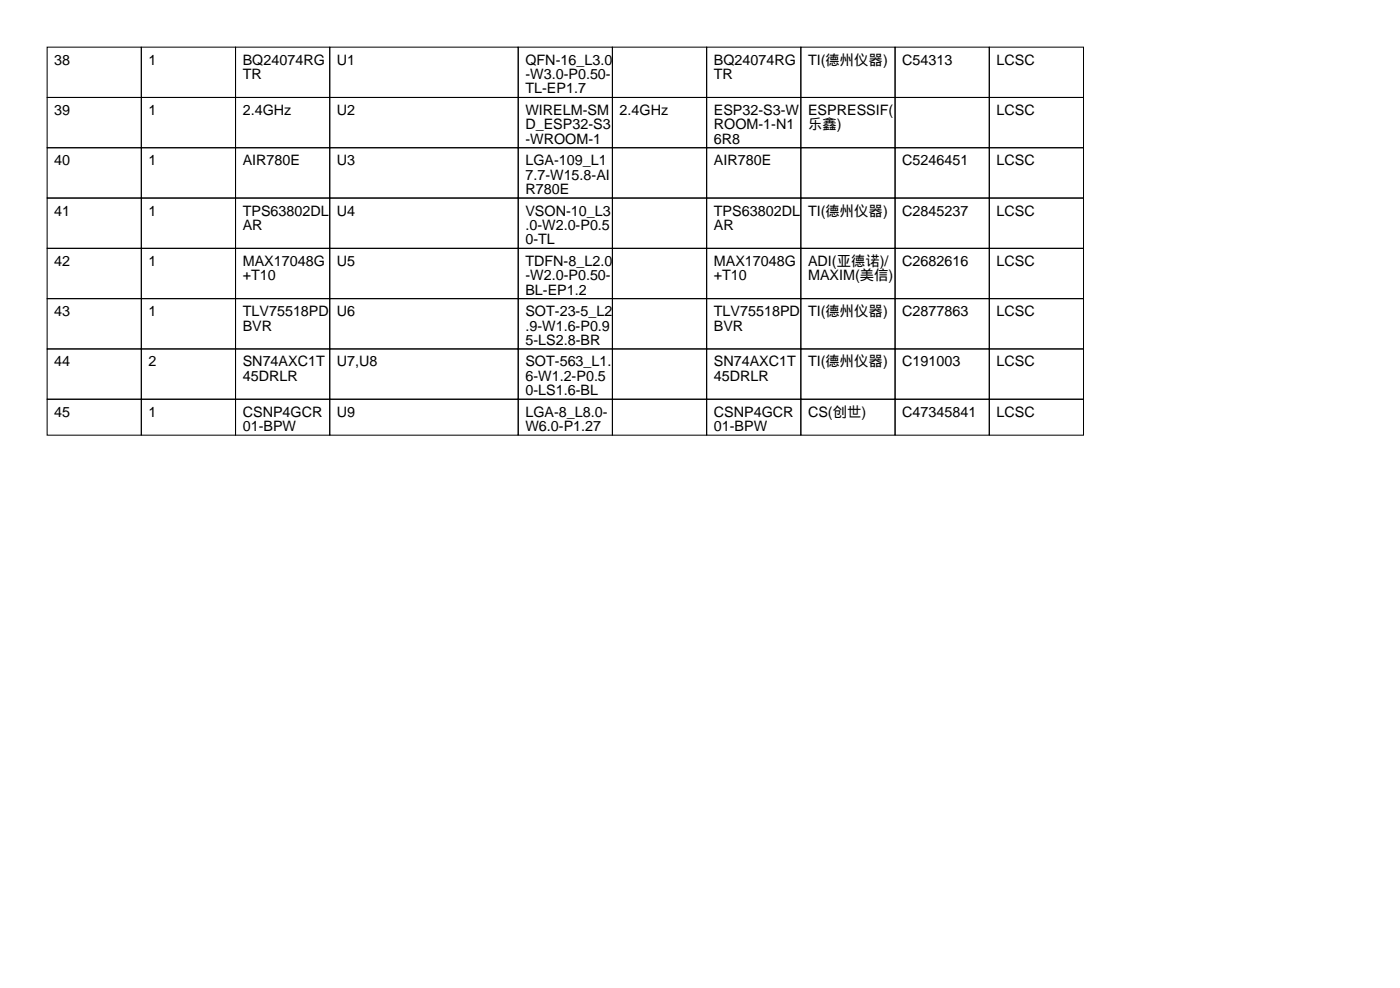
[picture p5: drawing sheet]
<svg xmlns="http://www.w3.org/2000/svg" width="297mm" height="210mm" viewBox="0 0 297 210" stroke-linecap="round" stroke-linejoin="round" font-family="sans-serif">
<defs><g id="words">
<g font-size="3">
<text x="11.5" y="13.7">38</text>
<text x="31.5" y="13.7">1</text>
<text x="51.5" y="13.7">BQ24074RG</text>
<text x="51.5" y="16.8">TR</text>
<text x="71.5" y="13.7">U1</text>
<text x="111.5" y="13.7">QFN-16_L3.0</text>
<text x="111.5" y="16.8">-W3.0-P0.50-</text>
<text x="151.5" y="13.7">BQ24074RG</text>
<text x="151.5" y="16.8">TR</text>
<text x="171.5" y="13.7">TI(德州仪器)</text>
<text x="191.5" y="13.7">C54313</text>
<text x="211.5" y="13.7">LCSC</text>
<text x="111.5" y="19.8">TL-EP1.7</text>
<text x="11.5" y="24.4">39</text>
<text x="31.5" y="24.4">1</text>
<text x="51.5" y="24.4">2.4GHz</text>
<text x="71.5" y="24.4">U2</text>
<text x="111.5" y="24.4">WIRELM-SM</text>
<text x="111.5" y="27.4">D_ESP32-S3</text>
<text x="131.5" y="24.4">2.4GHz</text>
<text x="151.5" y="24.4">ESP32-S3-W</text>
<text x="151.5" y="27.4">ROOM-1-N1</text>
<text x="171.5" y="24.4">ESPRESSIF(</text>
<text x="171.5" y="27.4">乐鑫)</text>
<text x="211.5" y="24.4">LCSC</text>
<text x="11.5" y="35.1">40</text>
<text x="31.5" y="35.1">1</text>
<text x="51.5" y="35.1">AIR780E</text>
<text x="71.5" y="35.1">U3</text>
<text x="111.5" y="30.5">-WROOM-1</text>
<text x="111.5" y="35.1">LGA-109_L1</text>
<text x="151.5" y="30.5">6R8</text>
<text x="151.5" y="35.1">AIR780E</text>
<text x="191.5" y="35.1">C5246451</text>
<text x="211.5" y="35.1">LCSC</text>
<text x="111.5" y="38.1">7.7-W15.8-AI</text>
<text x="111.5" y="41.2">R780E</text>
<text x="11.5" y="45.7">41</text>
<text x="31.5" y="45.7">1</text>
<text x="51.5" y="45.7">TPS63802DL</text>
<text x="71.5" y="45.7">U4</text>
<text x="111.5" y="45.7">VSON-10_L3</text>
<text x="151.5" y="45.7">TPS63802DL</text>
<text x="171.5" y="45.7">TI(德州仪器)</text>
<text x="191.5" y="45.7">C2845237</text>
<text x="211.5" y="45.7">LCSC</text>
<text x="51.5" y="48.8">AR</text>
<text x="111.5" y="48.8">.0-W2.0-P0.5</text>
<text x="111.5" y="51.8">0-TL</text>
<text x="151.5" y="48.8">AR</text>
<text x="11.5" y="56.4">42</text>
<text x="31.5" y="56.4">1</text>
<text x="51.5" y="56.4">MAX17048G</text>
<text x="51.5" y="59.4">+T10</text>
<text x="71.5" y="56.4">U5</text>
<text x="111.5" y="56.4">TDFN-8_L2.0</text>
<text x="111.5" y="59.4">-W2.0-P0.50-</text>
<text x="151.5" y="56.4">MAX17048G</text>
<text x="151.5" y="59.4">+T10</text>
<text x="171.5" y="56.4">ADI(亚德诺)/</text>
<text x="171.5" y="59.4">MAXIM(美信)</text>
<text x="191.5" y="56.4">C2682616</text>
<text x="211.5" y="56.4">LCSC</text>
<text x="111.5" y="62.5">BL-EP1.2</text>
<text x="11.5" y="67.1">43</text>
<text x="31.5" y="67.1">1</text>
<text x="51.5" y="67.1">TLV75518PD</text>
<text x="51.5" y="70.1">BVR</text>
<text x="71.5" y="67.1">U6</text>
<text x="111.5" y="67.1">SOT-23-5_L2</text>
<text x="111.5" y="70.1">.9-W1.6-P0.9</text>
<text x="151.5" y="67.1">TLV75518PD</text>
<text x="151.5" y="70.1">BVR</text>
<text x="171.5" y="67.1">TI(德州仪器)</text>
<text x="191.5" y="67.1">C2877863</text>
<text x="211.5" y="67.1">LCSC</text>
<text x="11.5" y="77.7">44</text>
<text x="31.5" y="77.7">2</text>
<text x="51.5" y="77.7">SN74AXC1T</text>
<text x="71.5" y="77.7">U7,U8</text>
<text x="111.5" y="73.2">5-LS2.8-BR</text>
<text x="111.5" y="77.7">SOT-563_L1.</text>
<text x="151.5" y="77.7">SN74AXC1T</text>
<text x="171.5" y="77.7">TI(德州仪器)</text>
<text x="191.5" y="77.7">C191003</text>
<text x="211.5" y="77.7">LCSC</text>
<text x="51.5" y="80.8">45DRLR</text>
<text x="111.5" y="80.8">6-W1.2-P0.5</text>
<text x="111.5" y="83.8">0-LS1.6-BL</text>
<text x="151.5" y="80.8">45DRLR</text>
<text x="11.5" y="88.4">45</text>
<text x="31.5" y="88.4">1</text>
<text x="51.5" y="88.4">CSNP4GCR</text>
<text x="71.5" y="88.4">U9</text>
<text x="111.5" y="88.4">LGA-8_L8.0-</text>
<text x="151.5" y="88.4">CSNP4GCR</text>
<text x="171.5" y="88.4">CS(创世)</text>
<text x="191.5" y="88.4">C47345841</text>
<text x="211.5" y="88.4">LCSC</text>
<text x="51.5" y="91.4">01-BPW</text>
<text x="111.5" y="91.4">W6.0-P1.27</text>
<text x="151.5" y="91.4">01-BPW</text>
</g>
</g></defs>
<g fill="none" stroke="#000" stroke-width=".21">
<path d="M10 10h20v10.7h-20zM30 10h20v10.7h-20zM50 10h20v10.7h-20zM70 10h40v10.7h-40zM110 10h20v10.7h-20zM130 10h20v10.7h-20zM150 10h20v10.7h-20zM170 10h20v10.7h-20zM190 10h20v10.7h-20zM210 10h20v10.7h-20zM10 20.7h20v10.6h-20zM10 31.3h20v10.7h-20z"/>
<path d="M30 20.7h20v10.6h-20zM30 31.3h20v10.7h-20zM50 20.7h20v10.6h-20zM50 31.3h20v10.7h-20zM70 20.7h40v10.6h-40zM70 31.3h40v10.7h-40zM110 20.7h20v10.6h-20zM110 31.3h20v10.7h-20zM130 20.7h20v10.6h-20zM130 31.3h20v10.7h-20zM150 20.7h20v10.6h-20zM150 31.3h20v10.7h-20z"/>
<path d="M170 20.7h20v10.6h-20zM170 31.3h20v10.7h-20zM190 20.7h20v10.6h-20zM190 31.3h20v10.7h-20zM210 20.7h20v10.6h-20zM210 31.3h20v10.7h-20zM10 42h20v10.7h-20zM10 52.7h20v10.6h-20zM30 42h20v10.7h-20zM30 52.7h20v10.6h-20zM50 42h20v10.7h-20zM50 52.7h20v10.6h-20z"/>
<path d="M70 42h40v10.7h-40zM70 52.7h40v10.6h-40zM110 42h20v10.7h-20zM110 52.7h20v10.6h-20zM130 42h20v10.7h-20zM130 52.7h20v10.6h-20zM150 42h20v10.7h-20zM150 52.7h20v10.6h-20zM170 42h20v10.7h-20zM170 52.7h20v10.6h-20zM190 42h20v10.7h-20zM190 52.7h20v10.6h-20z"/>
<path d="M210 42h20v10.7h-20zM210 52.7h20v10.6h-20zM10 63.3h20v10.7h-20zM10 74h20v10.7h-20zM30 63.3h20v10.7h-20zM30 74h20v10.7h-20zM50 63.3h20v10.7h-20zM50 74h20v10.7h-20zM70 63.3h40v10.7h-40zM70 74h40v10.7h-40zM110 63.3h20v10.7h-20zM110 74h20v10.7h-20z"/>
<path d="M130 63.3h20v10.7h-20zM130 74h20v10.7h-20zM150 63.3h20v10.7h-20zM150 74h20v10.7h-20zM170 63.3h20v10.7h-20zM170 74h20v10.7h-20zM190 63.3h20v10.7h-20zM190 74h20v10.7h-20zM210 63.3h20v10.7h-20zM210 74h20v10.7h-20zM10 84.7h20v7.6h-20zM30 84.7h20v7.6h-20z"/>
<path d="M50 84.7h20v7.6h-20zM70 84.7h40v7.6h-40zM110 84.7h20v7.6h-20zM130 84.7h20v7.6h-20zM150 84.7h20v7.6h-20zM170 84.7h20v7.6h-20zM190 84.7h20v7.6h-20zM210 84.7h20v7.6h-20z"/>
</g>
<use href="#words"/>
</svg>
